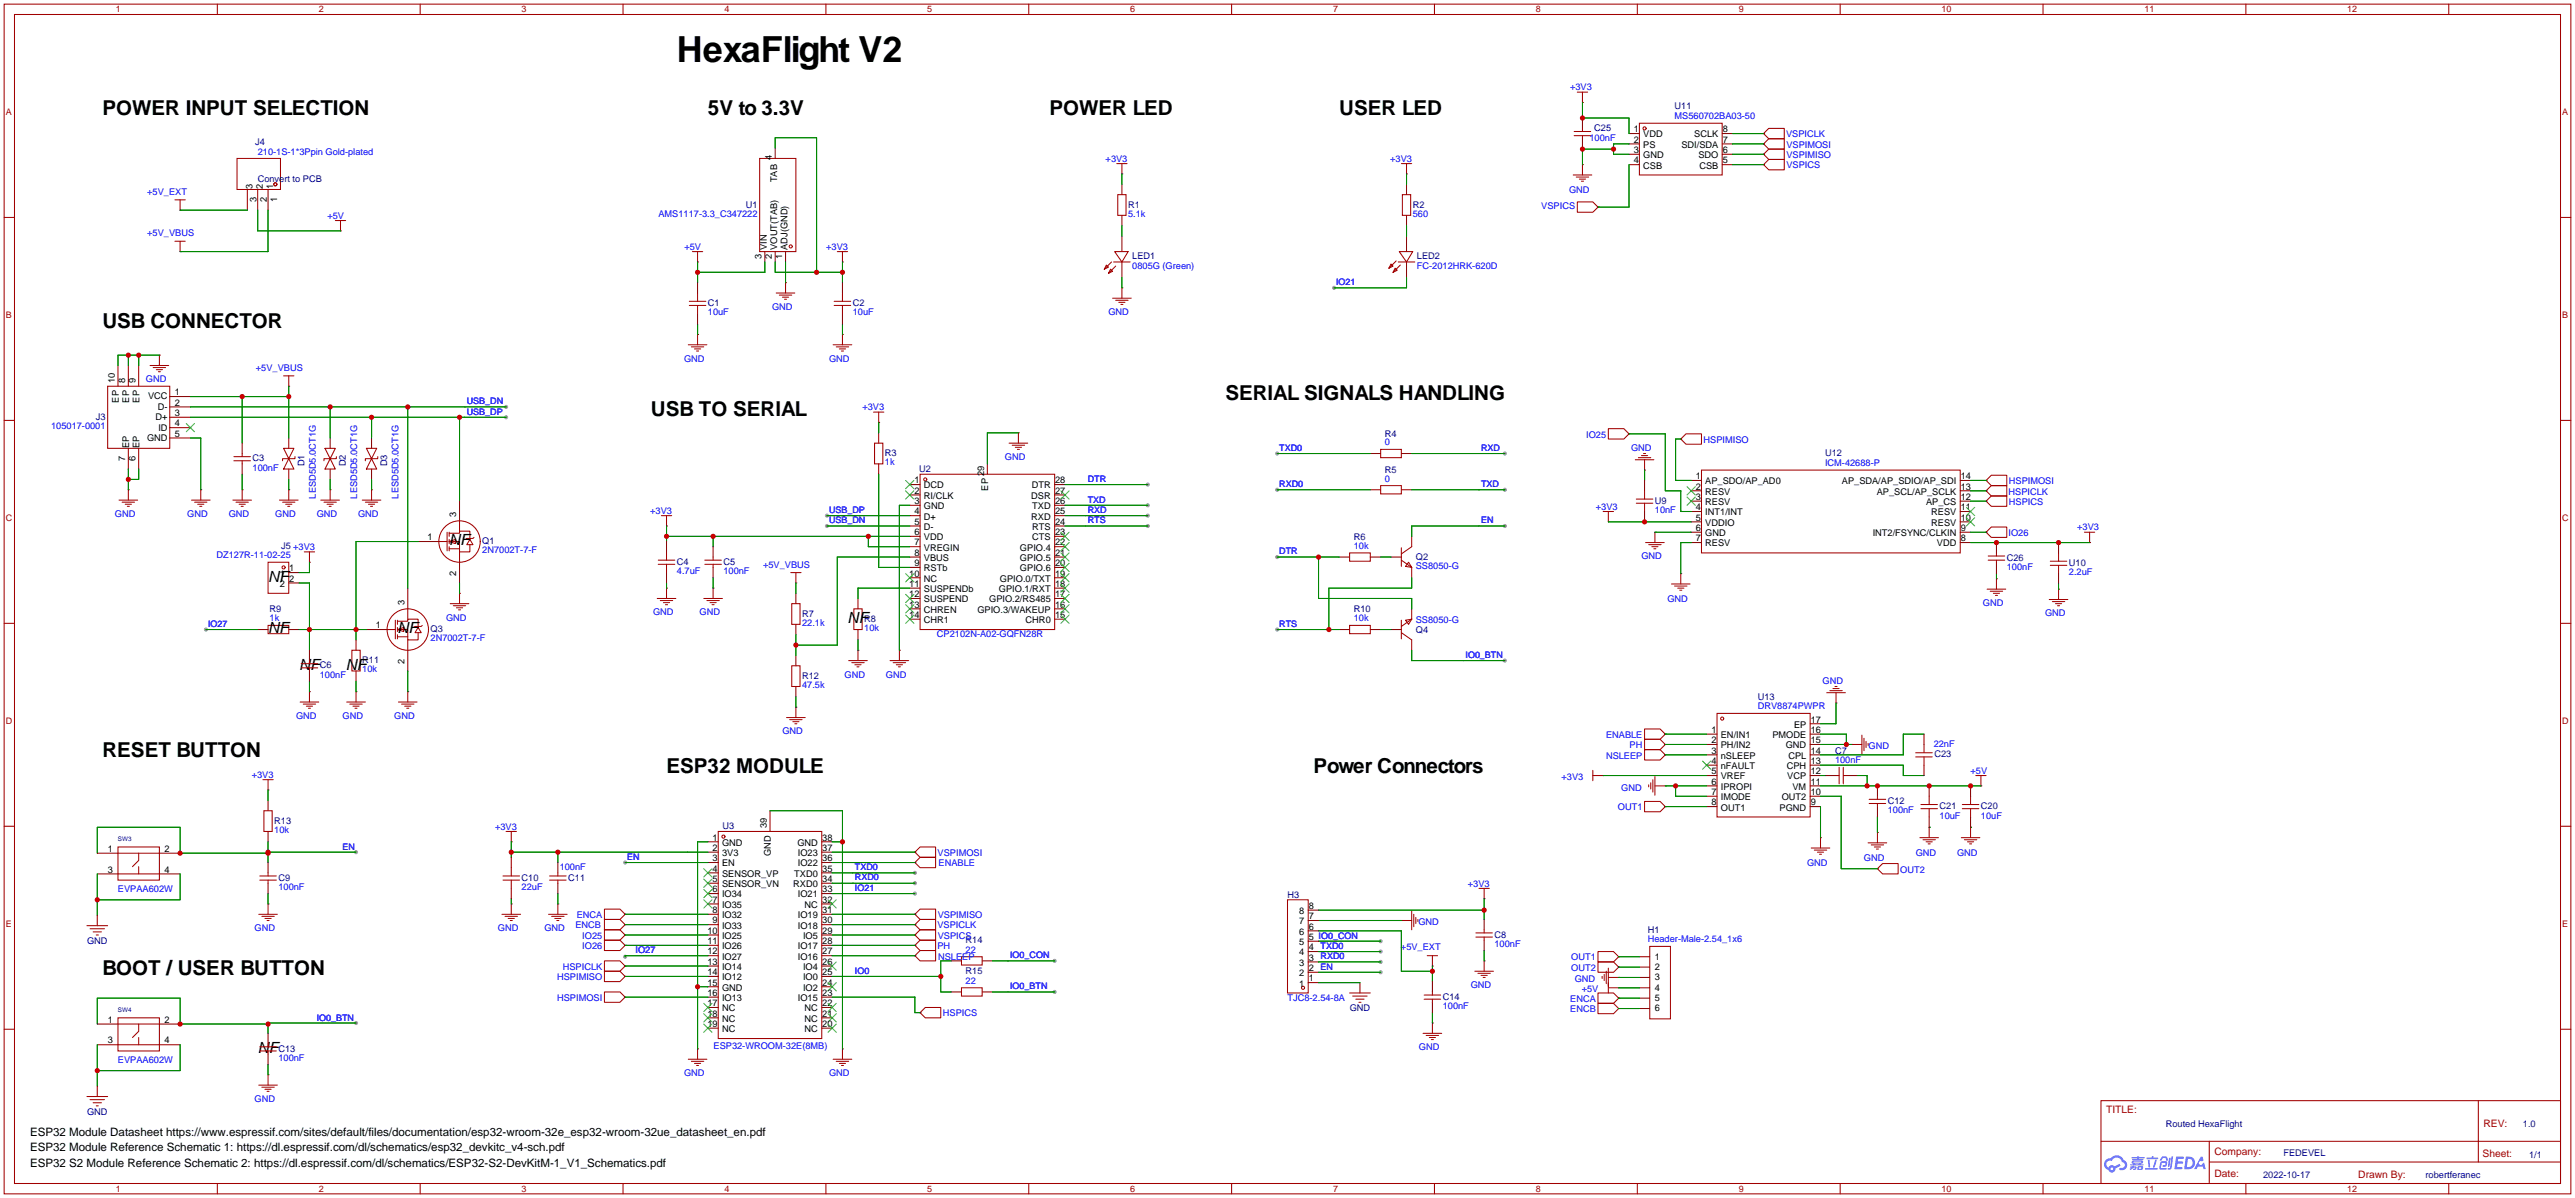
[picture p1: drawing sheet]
<svg xmlns="http://www.w3.org/2000/svg" width="632mm" height="294mm" viewBox="0 0 632 294" stroke-linecap="round" stroke-linejoin="round" font-family="sans-serif">
<defs><g id="words">
<text font-size="8.8" x="166.1" y="15.3">HexaFlight V2</text>
<g font-size="5">
<text x="25.1" y="28.3">POWER INPUT SELECTION</text>
<text x="173.7" y="28.3">5V to 3.3V</text>
<text x="257.6" y="28.3">POWER LED</text>
<text x="328.7" y="28.3">USER LED</text>
<text x="25.1" y="80.4">USB CONNECTOR</text>
<text x="159.8" y="101.9">USB TO SERIAL</text>
<text x="300.7" y="98.1">SERIAL SIGNALS HANDLING</text>
<text x="25.1" y="185.8">RESET BUTTON</text>
<text x="163.6" y="189.6">ESP32 MODULE</text>
<text x="322.3" y="189.6">Power Connectors</text>
<text x="25.1" y="239.1">BOOT / USER BUTTON</text>
</g>
<g font-size="3.8">
<text x="110.2" y="133.8">NF</text>
<text x="65.8" y="142.7">NF</text>
<text x="65.8" y="155.4">NF</text>
<text x="97.5" y="155.4">NF</text>
<text x="208" y="152.8">NF</text>
<text x="73.4" y="164.3">NF</text>
<text x="84.8" y="164.3">NF</text>
<text x="63.2" y="258.3">NF</text>
</g>
<g font-size="2.8">
<text x="7.4" y="278.7">ESP32 Module Datasheet https://www.espressif.com/sites/default/files/documentation/esp32-wroom-32e_esp32-wroom-32ue_datasheet_en.pdf</text>
<text x="7.4" y="282.5">ESP32 Module Reference Schematic 1: https://dl.espressif.com/dl/schematics/esp32_devkitc_v4-sch.pdf</text>
<text x="7.4" y="286.3">ESP32 S2 Module Reference Schematic 2: https://dl.espressif.com/dl/schematics/ESP32-S2-DevKitM-1_V1_Schematics.pdf</text>
</g>
<g font-size="2.5" fill="#a00000">
<text x="516.9" y="273.1">TITLE:</text>
<text x="609.5" y="276.5">REV:</text>
<text x="543.5" y="283.3">Company:</text>
<text x="609.3" y="283.8">Sheet:</text>
<text x="543.5" y="288.8">Date:</text>
<text x="578.8" y="288.9">Drawn By:</text>
</g>
<g font-size="2.3" fill="#00f">
<text x="385.3" y="22.2">+3V3</text>
<text x="411" y="29.1">MS560702BA03-50</text>
<text x="390.1" y="34.7">100nF</text>
<text x="438.3" y="33.7">VSPICLK</text>
<text x="63.3" y="37.9">210-1S-1*3Ppin Gold-plated</text>
<text x="271.3" y="39.7">+3V3</text>
<text x="341.2" y="39.7">+3V3</text>
<text x="438.4" y="36.2">VSPIMOSI</text>
<text x="438.4" y="41.3">VSPICS</text>
<text x="438.4" y="38.8">VSPIMISO</text>
<text x="36.1" y="47.9">+5V_EXT</text>
<text x="385.1" y="47.4">GND</text>
<text x="80.3" y="53.7">+5V</text>
<text x="161.6" y="53.2">AMS1117-3.3_C347222</text>
<text x="276.9" y="53.2">5.1k</text>
<text x="346.7" y="53.2">560</text>
<text x="378.3" y="51.3">VSPICS</text>
<text x="36.1" y="58">+5V_VBUS</text>
<text x="168" y="61.3">+5V</text>
<text x="202.8" y="61.3">+3V3</text>
<text x="277.9" y="65.9">0805G (Green)</text>
<text x="347.7" y="65.9">FC-2012HRK-620D</text>
<text x="173.7" y="77.3">10uF</text>
<text x="189.5" y="76">GND</text>
<text x="209.3" y="77.3">10uF</text>
<text x="272" y="77.3">GND</text>
<text x="167.9" y="88.7">GND</text>
<text x="203.5" y="88.7">GND</text>
<text x="35.8" y="93.8">GND</text>
<text x="62.8" y="91">+5V_VBUS</text>
<text x="211.7" y="100.7">+3V3</text>
<text x="12.5" y="105.1">105017-0001</text>
<text x="389.3" y="107.3">IO25</text>
<text x="246.6" y="112.9">GND</text>
<text x="339.8" y="109.3">0</text>
<text x="400.3" y="110.5">GND</text>
<text x="418.1" y="108.6">HSPIMISO</text>
<text x="62" y="115.4">100nF</text>
<text x="217.2" y="114.2">1k</text>
<text x="339.8" y="118.2">0</text>
<text x="447.9" y="114.2">ICM-42688-P</text>
<text x="493" y="118.8">HSPIMOSI</text>
<text x="77.5" y="122.3" transform="rotate(-90 77.5 122.3)">LESD5D5.0CT1G</text>
<text x="87.7" y="122.3" transform="rotate(-90 87.7 122.3)">LESD5D5.0CT1G</text>
<text x="97.8" y="122.3" transform="rotate(-90 97.8 122.3)">LESD5D5.0CT1G</text>
<text x="391.7" y="125.1">+3V3</text>
<text x="406.1" y="125.8">10nF</text>
<text x="492.9" y="121.3">HSPICLK</text>
<text x="493" y="123.9">HSPICS</text>
<text x="28.2" y="126.8">GND</text>
<text x="46" y="126.8">GND</text>
<text x="56.1" y="126.8">GND</text>
<text x="67.6" y="126.8">GND</text>
<text x="77.7" y="126.8">GND</text>
<text x="87.9" y="126.8">GND</text>
<text x="159.6" y="126.1">+3V3</text>
<text x="492.9" y="131.5">IO26</text>
<text x="509.8" y="130.1">+3V3</text>
<text x="53.1" y="136.9">DZ127R-11-02-25</text>
<text x="118.4" y="135.6">2N7002T-7-F</text>
<text x="332.2" y="134.7">10k</text>
<text x="402.8" y="137.2">GND</text>
<text x="166.1" y="140.7">4.7uF</text>
<text x="177.5" y="140.8">100nF</text>
<text x="187.3" y="139.3">+5V_VBUS</text>
<text x="347.5" y="139.5">SS8050-G</text>
<text x="492.5" y="139.8">100nF</text>
<text x="507.7" y="141.1">2.2uF</text>
<text x="409.2" y="147.7">GND</text>
<text x="486.7" y="148.7">GND</text>
<text x="66.2" y="152.5">1k</text>
<text x="109.5" y="152.2">GND</text>
<text x="160.3" y="151">GND</text>
<text x="171.7" y="151">GND</text>
<text x="196.8" y="153.5">22.1k</text>
<text x="212.1" y="154.8">10k</text>
<text x="332.2" y="152.5">10k</text>
<text x="347.5" y="152.9">SS8050-G</text>
<text x="501.9" y="151.2">GND</text>
<text x="105.7" y="157.2">2N7002T-7-F</text>
<text x="229.9" y="156.3">CP2102N-A02-GQFN28R</text>
<text x="78.5" y="166.2">100nF</text>
<text x="88.9" y="164.9">10k</text>
<text x="207.3" y="166.2">GND</text>
<text x="217.4" y="166.2">GND</text>
<text x="447.3" y="167.7">GND</text>
<text x="196.8" y="168.8">47.5k</text>
<text x="431.4" y="173.9">DRV8874PWPR</text>
<text x="72.6" y="176.4">GND</text>
<text x="84.1" y="176.4">GND</text>
<text x="96.8" y="176.4">GND</text>
<text x="192" y="180.2">GND</text>
<text x="394.1" y="181">ENABLE</text>
<text x="399.9" y="183.5">PH</text>
<text x="458.6" y="183.7">GND</text>
<text x="474.6" y="183.2">22nF</text>
<text x="61.8" y="190.9">+3V3</text>
<text x="383.2" y="191.4">+3V3</text>
<text x="394.1" y="186.1">NSLEEP</text>
<text x="450.3" y="187.3">100nF</text>
<text x="483.6" y="189.8">+5V</text>
<text x="397.9" y="193.9">GND</text>
<text x="121.5" y="203.6">+3V3</text>
<text x="397" y="198.8">OUT1</text>
<text x="463.3" y="199.5">100nF</text>
<text x="476" y="200.8">10uF</text>
<text x="486.2" y="200.8">10uF</text>
<text x="67.3" y="204.3">10k</text>
<text x="230.1" y="210">VSPIMOSI</text>
<text x="470.2" y="209.9">GND</text>
<text x="480.3" y="209.9">GND</text>
<text x="137.4" y="213.5">100nF</text>
<text x="230.3" y="212.5">ENABLE</text>
<text x="443.5" y="212.5">GND</text>
<text x="457.5" y="211.2">GND</text>
<text x="466.3" y="214">OUT2</text>
<text x="29" y="218.9">EVPAA602W</text>
<text x="68.3" y="218.3">100nF</text>
<text x="128" y="218.3">22uF</text>
<text x="360.2" y="217.5">+3V3</text>
<text x="141.2" y="227.7">ENCB</text>
<text x="141.5" y="225.2">ENCA</text>
<text x="230" y="227.7">VSPICLK</text>
<text x="230.1" y="225.2">VSPIMISO</text>
<text x="348.1" y="226.9">GND</text>
<text x="62.5" y="228.4">GND</text>
<text x="122.2" y="228.4">GND</text>
<text x="133.6" y="228.4">GND</text>
<text x="142.9" y="230.3">IO25</text>
<text x="142.9" y="232.8">IO26</text>
<text x="156" y="233.9">IO27</text>
<text x="230" y="232.8">PH</text>
<text x="230.1" y="230.3">VSPICS</text>
<text x="237" y="233.7">22</text>
<text x="343.8" y="233">+5V_EXT</text>
<text x="366.8" y="232.3">100nF</text>
<text x="404.4" y="231.2">Header-Male-2.54_1x6</text>
<text x="138.1" y="237.9">HSPICLK</text>
<text x="230.2" y="235.4">NSLEEP</text>
<text x="385.6" y="235.6">OUT1</text>
<text x="385.6" y="238.2">OUT2</text>
<text x="136.7" y="240.4">HSPIMISO</text>
<text x="136.7" y="245.5">HSPIMOSI</text>
<text x="237" y="241.4">22</text>
<text x="316" y="245.6">TJC8-2.54-8A</text>
<text x="360.9" y="242.4">GND</text>
<text x="385.4" y="245.8">ENCA</text>
<text x="386.5" y="240.9">GND</text>
<text x="388.2" y="243.4">+5V</text>
<text x="231.4" y="249.3">HSPICS</text>
<text x="354.1" y="247.5">100nF</text>
<text x="385.4" y="248.3">ENCB</text>
<text x="175.1" y="257.4">ESP32-WROOM-32E(8MB)</text>
<text x="348.2" y="257.6">GND</text>
<text x="29" y="260.8">EVPAA602W</text>
<text x="68.3" y="260.2">100nF</text>
<text x="167.9" y="264">GND</text>
<text x="203.5" y="264">GND</text>
<text x="62.5" y="270.3">GND</text>
</g>
<g font-size="2.3" fill="#000080">
<text x="411" y="26.8">U11</text>
<text x="62.6" y="35.6">J4</text>
<text x="391.3" y="32.1">C25</text>
<text x="63.2" y="44.7">Convert to PCB</text>
<text x="183" y="50.9">U1</text>
<text x="276.9" y="50.9">R1</text>
<text x="346.7" y="50.9">R2</text>
<text x="277.9" y="63.6">LED1</text>
<text x="347.7" y="63.6">LED2</text>
<text x="173.7" y="75.1">C1</text>
<text x="209.3" y="75.1">C2</text>
<text x="23.5" y="103">J3</text>
<text x="339.8" y="107.2">R4</text>
<text x="62" y="113.2">C3</text>
<text x="217.2" y="111.9">R3</text>
<text x="447.9" y="111.9">U12</text>
<text x="74.7" y="114.4" transform="rotate(-90 74.7 114.4)">D1</text>
<text x="84.9" y="114.4" transform="rotate(-90 84.9 114.4)">D2</text>
<text x="95" y="114.4" transform="rotate(-90 95 114.4)">D3</text>
<text x="225.6" y="115.7">U2</text>
<text x="339.8" y="116">R5</text>
<text x="406.1" y="123.6">U9</text>
<text x="69" y="134.8">J5 +3V3</text>
<text x="118.4" y="133.5">Q1</text>
<text x="332.2" y="132.4">R6</text>
<text x="347.5" y="137.3">Q2</text>
<text x="492.5" y="137.6">C26</text>
<text x="166.1" y="138.6">C4</text>
<text x="177.5" y="138.6">C5</text>
<text x="507.7" y="138.8">U10</text>
<text x="66.2" y="150.1">R9</text>
<text x="105.7" y="155.1">Q3</text>
<text x="196.8" y="151.2">R7</text>
<text x="212.1" y="152.5">R8</text>
<text x="332.2" y="150.1">R10</text>
<text x="347.5" y="155.2">Q4</text>
<text x="78.5" y="164">C6</text>
<text x="88.9" y="162.7">R11</text>
<text x="196.8" y="166.5">R12</text>
<text x="431.4" y="171.7">U13</text>
<text x="450.3" y="185">C7</text>
<text x="474.7" y="185.8">C23</text>
<text x="463.3" y="197.2">C12</text>
<text x="67.3" y="202.1">R13</text>
<text x="177.3" y="203.3">U3</text>
<text x="476" y="198.5">C21</text>
<text x="486.2" y="198.5">C20</text>
<text x="68.3" y="216">C9</text>
<text x="128" y="216">C10</text>
<text x="139.4" y="216">C11</text>
<text x="316" y="220.2">H3</text>
<text x="21.4" y="231.6">GND</text>
<text x="237" y="231.4">R14</text>
<text x="366.8" y="230">C8</text>
<text x="404.4" y="229">H1</text>
<text x="237" y="239">R15</text>
<text x="354.1" y="245.2">C14</text>
<text x="331.2" y="248.1">GND</text>
<text x="68.3" y="257.9">C13</text>
<text x="21.4" y="273.5">GND</text>
<text x="531.5" y="276.5">Routed HexaFlight</text>
<text x="619.2" y="276.6">1.0</text>
<text x="560.4" y="283.5">FEDEVEL</text>
<text x="620.7" y="284">1/1</text>
<text x="555.4" y="289.1">2022-10-17</text>
<text x="595.3" y="289">robertferanec</text>
</g>
<g font-size="2.3">
<text x="400.9" y="32.5">1</text>
<text x="400.9" y="35">2</text>
<text x="403.3" y="33.7">VDD</text>
<text x="415.8" y="33.7">SCLK</text>
<text x="422.8" y="35">7</text>
<text x="422.8" y="32.5">8</text>
<text x="189.4" y="39.2" transform="rotate(-90 189.4 39.2)">4</text>
<text x="400.9" y="37.5">3</text>
<text x="400.9" y="40.1">4</text>
<text x="403.3" y="36.3">PS</text>
<text x="403.3" y="38.8">GND</text>
<text x="403.3" y="41.3">CSB</text>
<text x="412.6" y="36.3">SDI/SDA</text>
<text x="416.8" y="38.8">SDO</text>
<text x="417.1" y="41.3">CSB</text>
<text x="422.8" y="40.1">5</text>
<text x="422.8" y="37.5">6</text>
<text x="61.9" y="46.5" transform="rotate(-90 61.9 46.5)">3</text>
<text x="64.5" y="46.5" transform="rotate(-90 64.5 46.5)">2</text>
<text x="67" y="46.5" transform="rotate(-90 67 46.5)">1</text>
<text x="190.7" y="44.7" transform="rotate(-90 190.7 44.7)">TAB</text>
<text x="63" y="49.5" transform="rotate(-90 63 49.5)">3</text>
<text x="65.5" y="49.5" transform="rotate(-90 65.5 49.5)">2</text>
<text x="68" y="49.5" transform="rotate(-90 68 49.5)">1</text>
<text x="186.9" y="63.6" transform="rotate(-90 186.9 63.6)">3</text>
<text x="188.2" y="61.3" transform="rotate(-90 188.2 61.3)">VIN</text>
<text x="189.4" y="63.6" transform="rotate(-90 189.4 63.6)">2</text>
<text x="190.7" y="61.3" transform="rotate(-90 190.7 61.3)">VOUT(TAB)</text>
<text x="192" y="63.6" transform="rotate(-90 192 63.6)">1</text>
<text x="193.3" y="61.3" transform="rotate(-90 193.3 61.3)">ADJ(GND)</text>
<text x="28.2" y="94" transform="rotate(-90 28.2 94)">10</text>
<text x="30.7" y="94" transform="rotate(-90 30.7 94)">8</text>
<text x="33.2" y="94" transform="rotate(-90 33.2 94)">9</text>
<text x="29.2" y="98.8" transform="rotate(-90 29.2 98.8)">EP</text>
<text x="31.7" y="98.8" transform="rotate(-90 31.7 98.8)">EP</text>
<text x="34.3" y="98.8" transform="rotate(-90 34.3 98.8)">EP</text>
<text x="36.4" y="98">VCC</text>
<text x="38.8" y="100.5">D-</text>
<text x="42.9" y="97">1</text>
<text x="42.9" y="99.5">2</text>
<text x="38.2" y="103.1">D+</text>
<text x="38.9" y="105.6">ID</text>
<text x="42.9" y="102.1">3</text>
<text x="42.9" y="104.6">4</text>
<text x="42.9" y="107.1">5</text>
<text x="30.7" y="113" transform="rotate(-90 30.7 113)">7</text>
<text x="31.7" y="110" transform="rotate(-90 31.7 110)">EP</text>
<text x="33.2" y="113" transform="rotate(-90 33.2 113)">6</text>
<text x="34.3" y="110" transform="rotate(-90 34.3 110)">EP</text>
<text x="36.1" y="108.1">GND</text>
<text x="224.4" y="118.6">1</text>
<text x="226.7" y="119.8">DCD</text>
<text x="241.5" y="116.8" transform="rotate(-90 241.5 116.8)">29</text>
<text x="253.2" y="119.8">DTR</text>
<text x="259" y="118.6">28</text>
<text x="416.2" y="117.5">1</text>
<text x="418.5" y="118.8">AP_SDO/AP_AD0</text>
<text x="452" y="118.8">AP_SDA/AP_SDIO/AP_SDI</text>
<text x="481.2" y="117.5">14</text>
<text x="224.4" y="121.1">2</text>
<text x="224.4" y="123.6">3</text>
<text x="226.7" y="122.4">RI/CLK</text>
<text x="226.7" y="124.9">GND</text>
<text x="242.5" y="120.4" transform="rotate(-90 242.5 120.4)">EP</text>
<text x="253.1" y="122.4">DSR</text>
<text x="253.4" y="124.9">TXD</text>
<text x="259" y="123.6">26</text>
<text x="259" y="121.1">27</text>
<text x="416.2" y="120.1">2</text>
<text x="416.2" y="122.6">3</text>
<text x="416.2" y="125.2">4</text>
<text x="418.5" y="121.4">RESV</text>
<text x="418.5" y="123.9">RESV</text>
<text x="460.6" y="121.4">AP_SCL/AP_SCLK</text>
<text x="472.7" y="123.9">AP_CS</text>
<text x="481.2" y="125.2">11</text>
<text x="481.2" y="122.6">12</text>
<text x="481.2" y="120.1">13</text>
<text x="112" y="126.7" transform="rotate(-90 112 126.7)">3</text>
<text x="224.4" y="126.2">4</text>
<text x="224.4" y="128.7">5</text>
<text x="224.4" y="131.3">6</text>
<text x="226.7" y="127.5">D+</text>
<text x="226.7" y="130">D-</text>
<text x="253.1" y="127.5">RXD</text>
<text x="253.4" y="130">RTS</text>
<text x="259" y="131.3">23</text>
<text x="259" y="128.7">24</text>
<text x="259" y="126.2">25</text>
<text x="416.2" y="127.7">5</text>
<text x="416.2" y="130.2">6</text>
<text x="418.5" y="126.4">INT1/INT</text>
<text x="418.5" y="129">VDDIO</text>
<text x="418.5" y="131.5">GND</text>
<text x="459.6" y="131.5">INT2/FSYNC/CLKIN</text>
<text x="474" y="129">RESV</text>
<text x="474" y="126.4">RESV</text>
<text x="481.2" y="130.2">9</text>
<text x="481.2" y="127.7">10</text>
<text x="104.9" y="132.5">1</text>
<text x="224.4" y="133.8">7</text>
<text x="224.4" y="136.3">8</text>
<text x="226.7" y="132.5">VDD</text>
<text x="226.7" y="135.1">VREGIN</text>
<text x="226.7" y="137.6">VBUS</text>
<text x="250.3" y="137.6">GPIO.5</text>
<text x="250.3" y="135.1">GPIO.4</text>
<text x="253.4" y="132.5">CTS</text>
<text x="259" y="136.3">21</text>
<text x="259" y="133.8">22</text>
<text x="416.2" y="132.8">7</text>
<text x="418.5" y="134.1">RESV</text>
<text x="475.4" y="134.1">VDD</text>
<text x="481.2" y="132.8">8</text>
<text x="68.7" y="141.4">1</text>
<text x="68.7" y="144">2</text>
<text x="71" y="140.2">1</text>
<text x="71" y="142.7">2</text>
<text x="112" y="141.2" transform="rotate(-90 112 141.2)">2</text>
<text x="223.2" y="141.4">10</text>
<text x="223.2" y="144">11</text>
<text x="224.4" y="138.9">9</text>
<text x="226.7" y="140.2">RSTb</text>
<text x="226.7" y="142.7">NC</text>
<text x="245.4" y="142.7">GPIO.0/TXT</text>
<text x="250.3" y="140.2">GPIO.6</text>
<text x="259" y="144">18</text>
<text x="259" y="141.4">19</text>
<text x="259" y="138.9">20</text>
<text x="99.3" y="148.3" transform="rotate(-90 99.3 148.3)">3</text>
<text x="223.2" y="146.5">12</text>
<text x="223.2" y="149">13</text>
<text x="226.7" y="145.2">SUSPENDb</text>
<text x="226.7" y="147.8">SUSPEND</text>
<text x="242.8" y="147.8">GPIO.2/RS485</text>
<text x="245.2" y="145.2">GPIO.1/RXT</text>
<text x="259" y="149">16</text>
<text x="259" y="146.5">17</text>
<text x="92.2" y="154.1">1</text>
<text x="223.2" y="151.6">14</text>
<text x="226.7" y="150.3">CHREN</text>
<text x="226.7" y="152.9">CHR1</text>
<text x="239.9" y="150.3">GPIO.3/WAKEUP</text>
<text x="251.7" y="152.9">CHR0</text>
<text x="259" y="151.6">15</text>
<text x="99.3" y="162.8" transform="rotate(-90 99.3 162.8)">2</text>
<text x="420" y="179.8">1</text>
<text x="440.3" y="178.5">EP</text>
<text x="444.4" y="179.8">16</text>
<text x="444.4" y="177.2">17</text>
<text x="420" y="182.3">2</text>
<text x="420" y="184.9">3</text>
<text x="422.3" y="181">EN/IN1</text>
<text x="422.3" y="183.6">PH/IN2</text>
<text x="435" y="181">PMODE</text>
<text x="438.3" y="183.6">GND</text>
<text x="444.4" y="184.9">14</text>
<text x="444.4" y="182.3">15</text>
<text x="420" y="187.4">4</text>
<text x="420" y="189.9">5</text>
<text x="422.3" y="186.1">nSLEEP</text>
<text x="422.3" y="188.7">nFAULT</text>
<text x="422.3" y="191.2">VREF</text>
<text x="438.5" y="188.7">CPH</text>
<text x="438.6" y="191.2">VCP</text>
<text x="438.9" y="186.1">CPL</text>
<text x="444.4" y="189.9">12</text>
<text x="444.4" y="187.4">13</text>
<text x="420" y="192.5">6</text>
<text x="420" y="195">7</text>
<text x="420" y="197.6">8</text>
<text x="422.3" y="193.7">IPROPI</text>
<text x="422.3" y="196.3">IMODE</text>
<text x="437.3" y="196.3">OUT2</text>
<text x="439.9" y="193.7">VM</text>
<text x="444.4" y="197.6">9</text>
<text x="444.4" y="195">10</text>
<text x="444.4" y="192.5">11</text>
<text x="188.2" y="203.2" transform="rotate(-90 188.2 203.2)">39</text>
<text x="422.3" y="198.8">OUT1</text>
<text x="436.8" y="198.8">PGND</text>
<text x="26.4" y="209">1</text>
<text x="40.4" y="209">2</text>
<text x="174.9" y="208.7">2</text>
<text x="174.9" y="206.2">1</text>
<text x="177.2" y="207.5">GND</text>
<text x="189.2" y="210" transform="rotate(-90 189.2 210)">GND</text>
<text x="195.7" y="207.5">GND</text>
<text x="201.8" y="206.2">38</text>
<text x="201.8" y="208.7">37</text>
<text x="26.4" y="214.1">3</text>
<text x="40.4" y="214.1">4</text>
<text x="174.9" y="213.8">4</text>
<text x="174.9" y="211.3">3</text>
<text x="177.2" y="215.1">SENSOR_VP</text>
<text x="177.2" y="212.5">EN</text>
<text x="177.2" y="210">3V3</text>
<text x="194.9" y="215.1">TXD0</text>
<text x="195.8" y="210">IO23</text>
<text x="195.8" y="212.5">IO22</text>
<text x="201.8" y="211.3">36</text>
<text x="201.8" y="213.8">35</text>
<text x="174.9" y="221.4">7</text>
<text x="174.9" y="218.9">6</text>
<text x="174.9" y="216.4">5</text>
<text x="177.2" y="220.2">IO34</text>
<text x="177.2" y="217.6">SENSOR_VN</text>
<text x="194.7" y="217.6">RXD0</text>
<text x="195.8" y="220.2">IO21</text>
<text x="201.8" y="216.4">34</text>
<text x="201.8" y="218.9">33</text>
<text x="201.8" y="221.4">32</text>
<text x="174.9" y="226.5">9</text>
<text x="174.9" y="224">8</text>
<text x="177.2" y="227.8">IO33</text>
<text x="177.2" y="225.2">IO32</text>
<text x="177.2" y="222.7">IO35</text>
<text x="195.8" y="225.2">IO19</text>
<text x="195.8" y="227.8">IO18</text>
<text x="197.5" y="222.7">NC</text>
<text x="201.8" y="224">31</text>
<text x="201.8" y="226.5">30</text>
<text x="318.9" y="226.8">7</text>
<text x="318.9" y="224.2">8</text>
<text x="321.2" y="225.5">7</text>
<text x="321.2" y="223">8</text>
<text x="173.6" y="231.6">11</text>
<text x="173.6" y="229.1">10</text>
<text x="177.2" y="232.9">IO26</text>
<text x="177.2" y="230.3">IO25</text>
<text x="195.8" y="232.9">IO17</text>
<text x="197.1" y="230.3">IO5</text>
<text x="201.8" y="229.1">29</text>
<text x="201.8" y="231.6">28</text>
<text x="318.9" y="231.8">5</text>
<text x="318.9" y="229.3">6</text>
<text x="321.2" y="233.1">4</text>
<text x="321.2" y="230.6">5 IO0_CON</text>
<text x="321.2" y="228">6</text>
<text x="173.6" y="239.2">14</text>
<text x="173.6" y="236.7">13</text>
<text x="173.6" y="234.1">12</text>
<text x="177.2" y="237.9">IO14</text>
<text x="177.2" y="235.4">IO27</text>
<text x="195.8" y="235.4">IO16</text>
<text x="197.1" y="237.9">IO4</text>
<text x="201.8" y="234.1">27</text>
<text x="201.8" y="236.7">26</text>
<text x="201.8" y="239.2">25</text>
<text x="318.9" y="239.5">2</text>
<text x="318.9" y="236.9">3</text>
<text x="318.9" y="234.4">4</text>
<text x="321.2" y="238.2">2</text>
<text x="321.2" y="235.7">3</text>
<text x="406.1" y="235.4">1</text>
<text x="406.1" y="237.9">2</text>
<text x="173.6" y="244.3">16</text>
<text x="173.6" y="241.8">15</text>
<text x="177.2" y="245.6">IO13</text>
<text x="177.2" y="243">GND</text>
<text x="177.2" y="240.5">IO12</text>
<text x="195.8" y="245.6">IO15</text>
<text x="197.1" y="240.5">IO0</text>
<text x="197.1" y="243">IO2</text>
<text x="201.8" y="241.8">24</text>
<text x="201.8" y="244.3">23</text>
<text x="318.9" y="242">1</text>
<text x="321.2" y="240.7">1</text>
<text x="406.1" y="240.5">3</text>
<text x="406.1" y="243">4</text>
<text x="406.1" y="245.6">5</text>
<text x="26.4" y="250.9">1</text>
<text x="40.4" y="250.9">2</text>
<text x="173.6" y="251.9">19</text>
<text x="173.6" y="249.4">18</text>
<text x="173.6" y="246.8">17</text>
<text x="177.2" y="250.6">NC</text>
<text x="177.2" y="248.1">NC</text>
<text x="197.5" y="248.1">NC</text>
<text x="197.5" y="250.6">NC</text>
<text x="201.8" y="246.8">22</text>
<text x="201.8" y="249.4">21</text>
<text x="201.8" y="251.9">20</text>
<text x="406.1" y="248.1">6</text>
<text x="26.4" y="256">3</text>
<text x="40.4" y="256">4</text>
<text x="177.2" y="253.2">NC</text>
<text x="197.5" y="253.2">NC</text>
</g>
<g font-size="2.2" fill="#a00000">
<text x="28.4" y="3">1</text>
<text x="78.2" y="3">2</text>
<text x="128" y="3">3</text>
<text x="177.8" y="3">4</text>
<text x="227.6" y="3">5</text>
<text x="277.4" y="3">6</text>
<text x="327.2" y="3">7</text>
<text x="376.9" y="3">8</text>
<text x="426.7" y="3">9</text>
<text x="476.5" y="3">10</text>
<text x="526.3" y="3">11</text>
<text x="576.1" y="3">12</text>
<text x="1.4" y="28.3">A</text>
<text x="628.8" y="28.3">A</text>
<text x="1.4" y="78">B</text>
<text x="628.8" y="78">B</text>
<text x="1.4" y="127.8">C</text>
<text x="628.8" y="127.8">C</text>
<text x="1.4" y="177.6">D</text>
<text x="628.8" y="177.6">D</text>
<text x="1.4" y="227.4">E</text>
<text x="628.8" y="227.4">E</text>
<text x="28.4" y="292.3">1</text>
<text x="78.2" y="292.3">2</text>
<text x="128" y="292.3">3</text>
<text x="177.8" y="292.3">4</text>
<text x="227.6" y="292.3">5</text>
<text x="277.4" y="292.3">6</text>
<text x="327.2" y="292.3">7</text>
<text x="376.9" y="292.3">8</text>
<text x="426.7" y="292.3">9</text>
<text x="476.5" y="292.3">10</text>
<text x="526.3" y="292.3">11</text>
<text x="576.1" y="292.3">12</text>
</g>
<g font-size="2.2" fill="#00f">
<text x="327.9" y="69.9">IO21</text>
<text x="114.6" y="99.1">USB_DN</text>
<text x="114.6" y="101.7">USB_DP</text>
<text x="313.9" y="110.6">TXD0</text>
<text x="363.5" y="110.6">RXD</text>
<text x="267" y="118.2">DTR</text>
<text x="313.9" y="119.5">RXD0</text>
<text x="363.5" y="119.5">TXD</text>
<text x="203.5" y="125.8">USB_DP</text>
<text x="267" y="123.3">TXD</text>
<text x="267" y="125.8">RXD</text>
<text x="203.5" y="128.4">USB_DN</text>
<text x="267" y="128.4">RTS</text>
<text x="363.5" y="128.4">EN</text>
<text x="313.9" y="136">DTR</text>
<text x="51.1" y="153.8">IO27</text>
<text x="313.9" y="153.8">RTS</text>
<text x="359.7" y="161.4">IO0_BTN</text>
<text x="84.1" y="208.5">EN</text>
<text x="153.9" y="210.9">EN</text>
<text x="209.8" y="216">RXD0</text>
<text x="209.8" y="213.4">TXD0</text>
<text x="209.8" y="218.5">IO21</text>
<text x="324.1" y="232.8">TXD0</text>
<text x="209.8" y="238.8">IO0</text>
<text x="247.9" y="235">IO0_CON</text>
<text x="324.1" y="235.3">RXD0</text>
<text x="324.1" y="238">EN</text>
<text x="247.9" y="242.7">IO0_BTN</text>
<text x="77.7" y="250.4">IO0_BTN</text>
</g>
<g font-size="1.5" fill="#000080">
<text x="29" y="206.4">SW3</text>
<text x="29" y="248.3">SW4</text>
</g>
</g></defs>
<g fill="#999">
<circle cx="87.4" cy="209" r=".51"/>
<circle cx="87.4" cy="251" r=".51"/>
<circle cx="153.4" cy="211.6" r=".51"/>
<circle cx="224.5" cy="216.7" r=".51"/>
<circle cx="224.5" cy="214.1" r=".51"/>
<circle cx="224.5" cy="219.2" r=".51"/>
<circle cx="202.9" cy="129" r=".51"/>
<circle cx="202.9" cy="126.5" r=".51"/>
<circle cx="124.2" cy="99.8" r=".51"/>
<circle cx="124.2" cy="102.4" r=".51"/>
<circle cx="281.7" cy="129" r=".51"/>
<circle cx="281.7" cy="118.9" r=".51"/>
<circle cx="281.7" cy="124" r=".51"/>
<circle cx="281.7" cy="126.5" r=".51"/>
<circle cx="313.4" cy="154.4" r=".51"/>
<circle cx="313.4" cy="136.7" r=".51"/>
<circle cx="369.3" cy="129" r=".51"/>
<circle cx="369.3" cy="162.1" r=".51"/>
<circle cx="313.4" cy="120.1" r=".51"/>
<circle cx="313.4" cy="111.3" r=".51"/>
<circle cx="369.3" cy="111.3" r=".51"/>
<circle cx="369.3" cy="120.1" r=".51"/>
<circle cx="258.8" cy="235.7" r=".51"/>
<circle cx="258.8" cy="243.3" r=".51"/>
<circle cx="327.4" cy="70.6" r=".51"/>
<circle cx="50.5" cy="154.4" r=".51"/>
<circle cx="338.8" cy="230.9" r=".51"/>
<circle cx="338.8" cy="236" r=".51"/>
<circle cx="338.8" cy="233.4" r=".51"/>
<circle cx="338.8" cy="238.5" r=".51"/>
<circle cx="153.4" cy="234.7" r=".51"/>
</g>
<g fill="none" stroke="#a10000" stroke-width=".25">
<path d="M1 1h629.9v291.9h-629.9zM3.6 3.6h624.8v286.7h-624.8zM53.3 1v2.6M103.1 1v2.6M152.9 1v2.6M202.7 1v2.6M252.5 1v2.6M302.3 1v2.6M352 1v2.6M401.8 1v2.6M451.6 1v2.6M501.4 1v2.6"/>
<path d="M551.2 1v2.6M601 1v2.6M1 53.3h2.6M628.4 53.3h2.5M1 103.1h2.6M628.4 103.1h2.5M1 152.9h2.6M628.4 152.9h2.5M1 202.7h2.6M628.4 202.7h2.5M1 252.5h2.6M628.4 252.5h2.5"/>
<path d="M515.6 270h112.8v20.3h-112.8zM515.6 280h112.7M542.2 280v10.1M608.2 270v15.1M53.3 290.3v2.6M103.1 290.3v2.6M152.9 290.3v2.6M202.7 290.3v2.6M252.5 290.3v2.6M302.3 290.3v2.6M352 290.3v2.6M401.8 290.3v2.6"/>
<path d="M451.6 290.3v2.6M501.4 290.3v2.6M542.2 285.1h86.1M551.2 290.3v2.6M601 290.3v2.6"/>
</g>
<g fill="#5487ff">
<path d="M534.1 283.7l1.8 .2-.1 .3-1.2 .1-.1 .6h1.1l.2 .3-.3 .3h-1.1l-.1 .8h1.2l.1 .2-.1 .3h-1.9z"/>
<path d="M540.1 283.8h.5l.2 .9-.4 .2a.49 .49 0 0 0-.7 .2 .49 .49 0 0 0 .3 .7 .49 .49 0 0 0 .6-.4l.3-.2 .4 1.6h-.5l-.2-.7h-1.2l-.3 .7h-.6z"/>
<path d="M532.3 284h.4l-.2 2-.3 .2-.2-.2z"/>
<path d="M532.9 283.7h.4l-.3 2.7a.57 .57 0 0 1-.4 .5 .57 .57 0 0 1-.6-.2l.6-.3z"/>
<path d="M530.5 283.9l.4-.2h.8l.3 1h-.3l-.3-.6h-.6l-.4 .6h-.3z"/>
<path d="M530.3 285l1.2-.1a.78 .78 0 0 1 .3 .7 .78 .78 0 0 1-.5 .6h-.5l-.1-.2 .7-.2 .1-.5h-.9l-.3 1.2h1.3l.2 .3-.3 .1-1.5-.1-.1-.4z"/>
<path d="M526.5 286.5h2.8l.2 .2-.2 .2h-2.8z"/>
<path d="M528.9 284.5h.4a2.55 2.55 0 0 1-.8 1.9l-.1-.1z"/>
<path d="M527.1 284.5h.4l.2 1.7-.2 .2-.2-.2z"/>
<path d="M526.8 284h1.3v-.4h.4v.4h1l.2 .2-.2 .2h-2.6z"/>
<path d="M522.8 286.1l1-.1-.1 .1 .5 .1v.7l-.7 .1v-.3l.4-.1v-.1l-.3-.1-.8 .6-.1-.3 .5-.3h-.4z"/>
<path d="M523.1 283.9h1.4l.1-.2 .4-.1v.3h1.2l.1 .1-1.4 .2v.1h1l.1 .2-.1 .1h-2.6v-.3h1.2v-.1h-1.3z"/>
<path d="M536.5 283.7l-.5 3.1h1a1.56 1.56 0 0 0 1.7-1.6 1.56 1.56 0 0 0-1.8-1.5zM537 284.3a1.05 1.05 0 0 1 1.1 1.1 1.05 1.05 0 0 1-1.4 .9z"/>
<path d="M523.2 284.8v.5l.4 .3h-.8l.1 .3 3.2-.1-.8-.2a.58 .58 0 0 0 .6-.9zM523.6 285h2l-.2 .2h-1.8zM524 285.4h1l-.1 .2h-.9z"/>
<path d="M524.6 286.2v.8l1.3-.1v-.8zM525 286.4h.5v.3h-.6z"/>
<path d="M516.8 284.6a1.47 1.47 0 0 0 .6 2.4 .89 .89 0 0 0 1.1 .6 .89 .89 0 0 0 .7-1l1.2-.6-.2-.5-1.2 .6-.4-.2h-.6l-.5 .5a.9 .9 0 0 1-.5-1.2 .9 .9 0 0 1 1.3-.4 1.3 1.3 0 0 1 1.3-.8 1.3 1.3 0 0 1 1.2 1.1 .75 .75 0 0 1 .7 .9 .75 .75 0 0 1-1.1 .5l-.2 .1v.3a1.28 1.28 0 0 0 1.7-.6 1.28 1.28 0 0 0-.7-1.7 1.9 1.9 0 0 0-3.3-.5l-.6 .1zM518 286.7a.35 .35 0 0 1 .6 0 .35 .35 0 0 1-.6 0z"/>
</g>
<g fill="none" stroke="#870000" stroke-width=".25">
<path d="M190.2 36.3v2.6M388.4 25.1h.1M388.4 29v2.5M388.4 34v2.6M399.8 32.8h2.5M399.8 35.3h2.5M399.8 37.8h2.5M422.7 32.8h2.5M422.7 35.3h2.5M422.7 37.8h2.5M432.8 37.8h.1M432.8 35.3h.1"/>
<path d="M432.8 32.8h.1M44.2 51.6h.1M60.7 46.5v5.1M63.2 46.5v5.1M65.8 46.5v5.1M83.6 56.6h.1M275.3 42.7h.1M275.3 45.2v2.6M275.3 52.8v2.6M275.3 57.9v3.8M345.2 42.7h.1M345.2 45.2v2.6"/>
<path d="M345.2 52.8v2.6M345.2 57.9v3.8M388.4 40.4h.1M392.2 50.8h.1M399.8 40.4h2.5M422.7 40.4h2.5M432.8 40.4h.1M44.2 61.7h.1M171.2 64.3h.1M171.2 69.3v2.6M171.2 77v2.5M187.7 61.7v2.6"/>
<path d="M190.2 61.7v2.6M192.8 69.3h.1M192.8 61.7v2.6M206.8 64.3h.1M206.8 69.3v2.6M206.8 77v2.5M275.3 70.6h.1M275.3 64.3v3.8M345.2 64.3v3.8M29 89.7v5M31.5 89.7v5M34 89.7v5"/>
<path d="M39.1 87.1h.1M41.7 97.3h5M41.7 99.8h5M70.9 94.7h.1M171.2 82h.1M206.8 82h.1M31.5 110v5.1M34 110v5.1M41.7 102.4h5M41.7 104.9h5M41.7 107.4h5M59.4 108.7v2.6"/>
<path d="M59.4 113.8v2.5M70.9 107.4v2.6M70.9 115.1v2.5M81 107.4v2.6M81 115.1v2.5M91.2 107.4v2.6M91.2 115.1v2.5M215.6 103.6h.1M215.6 106.2v2.5M215.6 113.8v2.5M223.3 118.9h2.5M242.3 113.8v2.5"/>
<path d="M249.9 106.2h.1M258.8 118.9h2.6M336.3 111.3h2.5M343.9 111.3h2.6M399.8 106.4h.1M403.6 115.3h.1M403.6 117.9v2.5M412.5 107.7h.1M415 117.9h2.6M481.1 117.9h2.5M487.4 117.9h.1M31.5 120.1h.1"/>
<path d="M49.3 120.1h.1M59.4 120.1h.1M70.9 120.1h.1M75.9 137.9h.1M81 120.1h.1M91.2 120.1h.1M102.6 132.8h5.1M112.8 122.7v5.1M112.8 137.9v5.1M163.6 129h.1M163.6 132.8v2.6M175 134.1v2.6"/>
<path d="M175 139.2v2.5M223.3 121.4h2.5M223.3 124h2.5M223.3 126.5h2.5M223.3 129h2.5M223.3 131.6h2.5M223.3 134.1h2.5M223.3 136.7h2.5M223.3 139.2h2.5M258.8 121.4h2.6M258.8 124h2.6M258.8 126.5h2.6"/>
<path d="M258.8 129h2.6M258.8 131.6h2.6M258.8 134.1h2.6M258.8 136.7h2.6M258.8 139.2h2.6M328.7 136.7h2.5M336.3 136.7h2.5M336.3 120.1h2.5M341.4 136.7h2.5M343.9 120.1h2.6M346.5 131.6v2.5M346.5 139.2v2.5"/>
<path d="M394.7 128h.1M403.6 125.5v2.5M406.1 130.6h.1M415 120.4h2.6M415 122.9h2.6M415 125.5h2.6M415 128h2.6M415 130.6h2.6M415 133.1h2.6M481.1 120.4h2.5M481.1 122.9h2.5M481.1 125.5h2.5"/>
<path d="M481.1 128h2.5M481.1 130.6h2.5M481.1 133.1h2.5M487.4 130.6h.1M487.4 122.9h.1M487.4 120.4h.1M490 133.1v2.5M490 138.2v2.5M505.2 133.1v2.5M512.8 133.1h.1M63.2 154.4h2.6M70.9 154.4h2.5"/>
<path d="M70.9 140.5h2.5M70.9 143h2.5M75.9 159.5v2.6M87.4 157v2.5M89.9 154.4h5.1M100.1 144.3v5.1M100.1 159.5v5.1M112.8 145.5h.1M163.6 144.3h.1M163.6 140.5v2.5M175 144.3h.1M195.3 143h.1"/>
<path d="M195.3 145.5v2.6M195.3 153.2v2.5M210.6 159.5h.1M210.6 146.8v2.6M210.6 154.4v2.6M220.7 159.5h.1M223.3 141.7h2.5M223.3 144.3h2.5M223.3 146.8h2.5M223.3 149.4h2.5M223.3 151.9h2.5M258.8 141.7h2.6"/>
<path d="M258.8 144.3h2.6M258.8 146.8h2.6M258.8 149.4h2.6M258.8 151.9h2.6M328.7 154.4h2.5M336.3 154.4h2.5M341.4 154.4h2.5M346.5 149.4v2.5M346.5 157v2.5M412.5 140.7h.1M490 142h.1M505.2 144.5h.1"/>
<path d="M505.2 140.7v2.6M75.9 169.7h.1M75.9 164.6v2.5M87.4 169.7h.1M87.4 164.6v2.5M100.1 169.7h.1M195.3 173.5h.1M195.3 160.8v2.5M195.3 168.4v2.5M444.2 177.5h2.6M450.6 172.5h.1M65.8 193.8h.1"/>
<path d="M65.8 196.3v2.6M189 198.9v5.1M393.4 190.2h.1M408.7 185.2h.1M408.7 182.6h.1M408.7 180.1h.1M408.7 192.8h.1M408.7 197.9h.1M418.8 180.1h2.6M418.8 182.6h2.6M418.8 185.2h2.6M418.8 187.7h2.6"/>
<path d="M418.8 190.2h2.6M418.8 192.8h2.6M418.8 195.3h2.6M418.8 197.9h2.6M444.2 180.1h2.6M444.2 182.6h2.6M444.2 185.2h2.6M444.2 187.7h2.6M444.2 190.2h2.6M444.2 192.8h2.6M444.2 195.3h2.6M444.2 197.9h2.6"/>
<path d="M448.1 190.2h2.5M453.1 190.2h2.6M454.4 182.6h.1M460.8 192.8v2.5M460.8 197.9v2.5M472.2 180.1v2.5M472.2 187.7v2.5M473.5 192.8v2.5M483.6 192.8v2.5M486.2 192.8h.1M23.9 214.4h5.1M23.9 209.3h5.1"/>
<path d="M39.1 214.4h5.1M39.1 209.3h5.1M65.8 204v2.5M65.8 211.6v2.5M65.8 216.7v2.5M125.5 206.5h.1M125.5 210.3v2.6M125.5 217.9v2.6M136.9 211.6v2.5M136.9 216.7v2.5M173.7 206.5h2.6M173.7 209h2.6"/>
<path d="M173.7 211.6h2.6M173.7 214.1h2.6M173.7 216.7h2.6M173.7 219.2h2.6M201.7 206.5h2.5M201.7 209h2.5M201.7 211.6h2.5M201.7 214.1h2.5M201.7 216.7h2.5M201.7 219.2h2.5M224.5 209h.1M224.5 211.6h.1"/>
<path d="M446.8 205.5h.1M460.8 213.1h.1M460.8 204.2h.1M473.5 202.9h.1M473.5 200.4v2.5M483.6 202.9h.1M483.6 200.4v2.5M23.9 224.5v2.6M65.8 221.7h.1M125.5 221.7h.1M136.9 221.7h.1M153.4 237h.1"/>
<path d="M153.4 239.5h.1M153.4 229.4h.1M153.4 231.9h.1M153.4 224.3h.1M153.4 226.8h.1M173.7 221.7h2.6M173.7 224.3h2.6M173.7 226.8h2.6M173.7 229.4h2.6M173.7 231.9h2.6M173.7 234.4h2.6M173.7 237h2.6"/>
<path d="M173.7 239.5h2.6M201.7 221.7h2.5M201.7 224.3h2.5M201.7 226.8h2.5M201.7 229.4h2.5M201.7 231.9h2.5M201.7 234.4h2.5M201.7 237h2.5M201.7 239.5h2.5M224.5 224.3h.1M224.5 226.8h.1M224.5 229.4h.1"/>
<path d="M224.5 231.9h.1M224.5 234.4h.1M233.4 235.7h2.6M241 235.7h2.6M321.1 238.5h2.5M321.1 236h2.5M321.1 233.4h2.5M321.1 230.9h2.5M321.1 228.3h2.5M321.1 225.8h2.5M321.1 223.3h2.5M343.9 225.8h.1"/>
<path d="M351.5 237h.1M364.2 235.7h.1M364.2 220.5h.1M364.2 225.6v2.5M364.2 230.6v2.6M397.3 234.7h.1M397.3 237.2h.1M397.3 239.8h.1M402.3 234.7h2.6M402.3 237.2h2.6M402.3 239.8h2.6M23.9 256.3h5.1"/>
<path d="M23.9 251.2h5.1M39.1 256.3h5.1M39.1 251.2h5.1M65.8 253.5v2.5M65.8 258.6v2.5M153.4 244.6h.1M171.2 257.3h.1M173.7 242.1h2.6M173.7 244.6h2.6M173.7 247.1h2.6M173.7 249.7h2.6M173.7 252.2h2.6"/>
<path d="M201.7 242.1h2.5M201.7 244.6h2.5M201.7 247.1h2.5M201.7 249.7h2.5M201.7 252.2h2.5M206.8 257.3h.1M225.8 248.4h.1M233.4 243.3h2.6M241 243.3h2.6M321.1 241h2.5M333.8 241v2.6M351.5 251h.1"/>
<path d="M351.5 240.8v2.5M351.5 245.9v2.5M397.3 242.3h.1M397.3 244.9h.1M397.3 247.4h.1M402.3 242.3h2.6M402.3 244.9h2.6M402.3 247.4h2.6M23.9 266.4v2.6M65.8 263.7h.1"/>
</g>
<g fill="none" stroke="#3c3" stroke-width=".25">
<path d="M45.7 103.9l2.1 2M47.8 103.9l-2.1 2M222.2 117.9l2.1 2M224.3 117.9l-2.1 2M414 119.4l2.1 2M416.1 119.4l-2.1 2M222.2 120.4l2.1 2M224.3 120.4l-2.1 2M260.3 138.2l2.1 2M260.3 135.6l2.1 2.1M260.3 133.1l2.1 2M260.3 130.6l2.1 2"/>
<path d="M260.3 120.4l2.1 2M262.4 133.1l-2.1 2M262.4 138.2l-2.1 2M262.4 135.6l-2.1 2.1M262.4 130.6l-2.1 2M262.4 120.4l-2.1 2M414 121.9l2.1 2.1M416.1 121.9l-2.1 2.1M482.6 127l2 2M482.6 124.5l2 2M484.6 127l-2 2M484.6 124.5l-2 2"/>
<path d="M222.2 140.7l2.1 2M222.2 145.8l2.1 2M222.2 148.3l2.1 2.1M222.2 150.9l2.1 2M224.3 140.7l-2.1 2M224.3 145.8l-2.1 2M224.3 148.3l-2.1 2.1M224.3 150.9l-2.1 2M260.3 150.9l2.1 2M260.3 148.3l2.1 2.1M260.3 145.8l2.1 2M260.3 143.3l2.1 2"/>
<path d="M260.3 140.7l2.1 2M262.4 150.9l-2.1 2M262.4 148.3l-2.1 2.1M262.4 145.8l-2.1 2M262.4 143.3l-2.1 2M262.4 140.7l-2.1 2M417.8 186.7l2.1 2M419.9 186.7l-2.1 2M172.7 218.2l2.1 2M172.7 215.6l2.1 2.1M172.7 213.1l2.1 2M174.8 218.2l-2.1 2"/>
<path d="M174.8 215.6l-2.1 2.1M174.8 213.1l-2.1 2M172.7 220.7l2.1 2.1M174.8 220.7l-2.1 2.1M203.2 220.7l2 2.1M203.2 236l2 2M205.2 220.7l-2 2.1M205.2 236l-2 2M172.7 251.2l2.1 2M172.7 248.7l2.1 2M172.7 246.1l2.1 2.1M174.8 251.2l-2.1 2"/>
<path d="M174.8 248.7l-2.1 2M174.8 246.1l-2.1 2.1M203.2 241l2 2.1M203.2 246.1l2 2.1M203.2 248.7l2 2M203.2 251.2l2 2M205.2 241l-2 2.1M205.2 246.1l-2 2.1M205.2 248.7l-2 2M205.2 251.2l-2 2"/>
</g>
<g fill="none" stroke="#a10000" stroke-width=".25">
<path d="M58.2 38.9h10.6v7.6h-10.6zM186.4 38.9h8.9v22.8h-8.9zM386.3 33.3h4.1M386.3 32.3h4.1M387.1 22.6h2.5M388.4 22.6v2.5M388.4 31.5v.8M388.4 33.3v.7M402.3 30.2h20.4v12.7h-20.4zM432.8 37.8l1.3-1.2h3.8v2.5h-3.8zM432.8 35.3l1.3-1.3h3.8v2.6h-3.8zM434.1 31.5h3.8v2.5h-3.8l-1.3-1.2z"/>
<path d="M42.9 59.2h2.6M42.9 49h2.6M44.2 49v2.6M44.2 59.2v2.5M82.3 54.1h2.5M83.6 54.1v2.5M274.1 40.1h2.5M274.3 47.8h2.1v5h-2.1zM275.3 40.1v2.6M343.9 40.1h2.6M344.2 47.8h2v5h-2zM345.2 40.1v2.6"/>
<path d="M386.1 42.9h4.6M386.8 43.4h3.1M387.1 49.5h3.8l1.3 1.3-1.3 1.3h-3.8zM387.6 43.9h1.5M388.1 44.4h.5M388.4 40.4v2.5M432.8 40.4l1.3-1.3h3.8v2.6h-3.8zM169.2 74.9h4M169.2 73.9h4M169.9 61.7h2.6M171.2 61.7v2.6M171.2 71.9v2"/>
<path d="M171.2 74.9v2.1M190.5 71.9h4.6M191.3 72.4h3M192 72.9h1.5M192.5 73.4h.5M192.8 69.3v2.6M204.7 74.9h4.1M204.7 73.9h4.1M205.5 61.7h2.5M206.8 61.7v2.6M206.8 71.9v2M206.8 74.9v2.1"/>
<path d="M271.5 65l.5 .5-1 .5zM272.5 66l.5 .5-1 .6zM272.8 64.3l-1.8 1.7M273 73.2h4.6M273.3 64.3h4.1M273.6 61.7h3.3l-1.6 2.6zM273.8 65.3l-1.8 1.8M273.8 73.7h3.1M274.6 74.2h1.5M275.1 74.7h.5M275.3 70.6v2.6M341.4 64.8l.5 .5-1 .5z"/>
<path d="M342.4 65.8l.5 .5-1 .5zM342.6 64l-1.7 1.8M343.2 64.3h4M343.4 61.7h3.3l-1.5 2.6zM343.7 65l-1.8 1.8M26.4 94.7h15.3v15.3h-15.3zM36.8 89.7h4.6M37.6 90.2h3M38.4 90.7h1.5M38.9 91.2h.5M39.1 87.1v2.6M69.6 92.2h2.5"/>
<path d="M70.9 92.2v2.5M168.9 84.6h4.6M169.7 85.1h3M170.4 85.6h1.6M170.9 86.1h.5M171.2 82v2.6M204.5 84.6h4.5M205.2 85.1h3.1M206 85.6h1.5M206.5 86.1h.5M206.8 82v2.6M57.4 113h4.1"/>
<path d="M57.4 112h4.1M59.4 111.3v.7M59.4 113v.8M69.6 110h2.5l-1.2 2.5zM70.9 112.5l1.2 2.6h-2.5zM72.4 112v.5h-3.1v.5M79.8 110h2.5l-1.3 2.5zM81 112.5l1.3 2.6h-2.5zM82.5 112v.5h-3v.5M89.9 110h2.6l-1.3 2.5zM91.2 112.5l1.3 2.6h-2.6zM92.7 112v.5h-3v.5"/>
<path d="M214.4 101.1h2.5M214.6 108.7h2.1v5.1h-2.1zM215.6 101.1v2.5M225.8 116.3h33v38.1h-33zM247.6 108.7h4.6M248.4 109.2h3.1M249.2 109.7h1.5M249.7 110.2h.5M249.9 106.2v2.5M338.8 119.1h5.1v2.1h-5.1zM338.8 110.2h5.1v2.1h-5.1zM394.7 105.2h3.8l1.3 1.2-1.3 1.3h-3.8z"/>
<path d="M401.3 112.8h4.6M402.1 112.3h3M402.8 111.8h1.6M403.4 111.3h.5M403.6 112.8v2.5M412.5 107.7l1.3-1.3h3.8v2.6h-3.8zM417.6 115.3h63.5v20.3h-63.5zM488.7 116.6h3.8v2.5h-3.8l-1.3-1.2zM29.2 122.7h4.6M30 123.2h3M30.7 123.7h1.6M31.2 124.2h.5"/>
<path d="M31.5 120.1v2.6M47 122.7h4.6M47.8 123.2h3M48.5 123.7h1.5M49 124.2h.5M49.3 120.1v2.6M57.1 122.7h4.6M57.9 123.2h3.1M58.7 123.7h1.5M59.2 124.2h.5M59.4 120.1v2.6M65.8 137.9h5.1v7.6h-5.1z"/>
<path d="M68.6 122.7h4.6M69.3 123.2h3.1M70.1 123.7h1.5M70.6 124.2h.5M70.9 120.1v2.6M74.7 135.4h2.5M75.9 135.4v2.5M78.7 122.7h4.6M79.5 123.2h3M80.3 123.7h1.5M80.8 124.2h.5M81 120.1v2.6"/>
<path d="M88.9 122.7h4.6M89.7 123.2h3M90.4 123.7h1.5M90.9 124.2h.5M91.2 120.1v2.6M107.7 132.8h2M109.7 130.6v4.5M110.2 130.8h2.6v-.5h2.5v1.8M110.2 132.8h2.6v2.6h2.5v-1.8M110.2 132.8l1.6-.5v1zM110.2 134.6h2.6M110.2 130.6v1"/>
<path d="M110.2 132.3v1M110.2 134.1v1M112.8 127.8v2.5M112.8 135.4v2.5M115.3 132.3l.8 1.3h-1.5zM116.3 131.8l-.2 .3h-1.5l-.3 .2M161.5 138.4h4.1M161.5 137.4h4.1M162.3 126.5h2.5M163.6 126.5v2.5M163.6 135.4v2M163.6 138.4v2.1"/>
<path d="M173 138.4h4M173 137.4h4M175 136.7v.7M175 138.4v.8M331.2 135.6h5.1v2.1h-5.1zM343.9 137.4l2.6 1.8M343.9 134.4v4.5M345.7 137.9l.8 1.3-1.6-.3zM346.5 134.1l-2.6 1.8M393.4 125.5h2.6M394.7 125.5v2.5M401.6 122.4h4"/>
<path d="M401.6 123.4h4M403.6 120.4v2M403.6 123.4v2.1M403.9 133.1h4.5M404.6 133.6h3.1M405.4 134.1h1.5M405.9 134.6h.5M406.1 130.6v2.5M487.4 120.4l1.3-1.3h3.8v2.6h-3.8zM487.9 137.4h4.1M487.9 136.4h4.1M488.7 129.3h3.8v2.5h-3.8l-1.3-1.2z"/>
<path d="M488.7 121.7h3.8v2.5h-3.8l-1.3-1.3zM490 135.6v.8M490 137.4v.8M503.2 137.7h4M503.2 138.7h4M505.2 135.6v2.1M505.2 138.7v2M511.6 130.6h2.5M512.8 130.6v2.5M65.8 153.4h5.1v2h-5.1zM86.4 159.5h2v5.1h-2zM95 154.4h2"/>
<path d="M97 152.1v4.6M97.5 152.4h2.6v-.5h2.5v1.8M97.5 154.4h2.6v2.6h2.5v-1.8M97.5 154.4l1.6-.5v1zM97.5 156.2h2.6M97.5 152.1v1.1M97.5 153.9v1M97.5 155.7v1M100.1 149.4v2.5M100.1 157v2.5M102.6 153.9l.8 1.3h-1.5zM103.6 153.4l-.2 .3h-1.5l-.3 .2"/>
<path d="M110.5 148.1h4.6M111.3 148.6h3M112 149.1h1.5M112.5 149.6h.5M112.8 145.5v2.6M161.3 146.8h4.6M162.1 147.3h3M162.8 147.8h1.5M163.3 148.3h.5M163.6 144.3v2.5M172.7 146.8h4.6M173.5 147.3h3"/>
<path d="M174.2 147.8h1.6M174.8 148.3h.5M175 144.3v2.5M194.1 140.5h2.5M194.3 148.1h2v5.1h-2zM195.3 140.5v2.5M209.5 149.4h2.1v5h-2.1zM210.6 159.5v2.6M220.7 159.5v2.6M331.2 153.4h5.1v2h-5.1zM343.9 152.1v4.6M343.9 155.2l2.6 1.8"/>
<path d="M344.9 152.1l1.6-.2-.8 1.3zM346.5 151.9l-2.6 1.8M410.2 143.3h4.6M411 143.8h3M411.7 144.3h1.6M412.2 144.8h.5M412.5 140.7v2.6M487.7 144.5h4.6M488.4 145h3.1M489.2 145.5h1.5M489.7 146h.5M490 142v2.5"/>
<path d="M502.9 147.1h4.6M503.7 147.6h3M504.4 148.1h1.6M505 148.6h.5M505.2 144.5v2.6M73.7 172.2h4.5M73.9 163.8h4.1M73.9 162.8h4.1M74.4 172.7h3.1M75.2 173.2h1.5M75.7 173.7h.5M75.9 162.1v.7"/>
<path d="M75.9 163.8v.8M75.9 169.7v2.5M85.1 172.2h4.6M85.9 172.7h3M86.6 173.2h1.5M87.1 173.7h.5M87.4 169.7v2.5M97.8 172.2h4.6M98.6 172.7h3M99.3 173.2h1.5M99.8 173.7h.5M100.1 169.7v2.5"/>
<path d="M193 176h4.6M193.8 176.5h3M194.3 163.3h2v5.1h-2zM194.6 177h1.5M195.1 177.5h.5M195.3 173.5v2.5M208.3 162.1h4.6M209 162.6h3.1M209.8 163.1h1.5M210.3 163.6h.5M218.4 162.1h4.6M219.2 162.6h3"/>
<path d="M220 163.1h1.5M220.5 163.6h.5M403.6 178.8h3.8l1.3 1.3-1.3 1.3h-3.8zM421.4 175h22.8v25.4h-22.8zM448.3 169.9h4.6M449.1 169.4h3M449.8 168.9h1.6M450.3 168.4h.5M450.6 169.9v2.6M64.5 191.3h2.6M64.8 198.9h2v5.1h-2zM65.8 191.3v2.5"/>
<path d="M390.9 190.2h2.5M390.9 189v2.5M403.6 183.9h3.8l1.3 1.3-1.3 1.2h-3.8zM403.6 181.4h3.8l1.3 1.2-1.3 1.3h-3.8zM403.6 196.6h3.8l1.3 1.3-1.3 1.2h-3.8zM404.6 192.5v.5M405.1 192v1.5M405.6 191.3v3M406.1 192.8h2.6M406.1 190.5v4.6M450.6 190.2h.8M451.4 188.2v4.1"/>
<path d="M452.4 190.2h.7M452.4 188.2v4.1M454.4 182.6h2.5M456.9 180.3v4.6M457.5 181.1v3M458 181.9v1.5M458.5 182.4v.5M458.7 197.1h4.1M458.7 196.1h4.1M460.8 195.3v.8M460.8 197.1v.8M470.2 185.7h4"/>
<path d="M470.2 184.7h4M471.4 198.4h4.1M471.4 197.4h4.1M472.2 182.6v2.1M472.2 185.7v2M473.5 195.3v2.1M473.5 198.4v2M481.6 198.4h4M481.6 197.4h4M483.6 195.3v2.1M483.6 198.4v2M484.9 190.2h2.5"/>
<path d="M486.2 190.2v2.6M29 207.8h10.1v8.1h-10.1zM29 214.4h10.1M29 209.3h10.1M34 212.6v1.8M34 209.3v1.8l-1.5 1.5M63.8 215.9h4M63.8 214.9h4M65.8 214.1v.8M65.8 215.9v.8M123.4 215.9h4.1M123.4 214.9h4.1"/>
<path d="M124.2 204h2.5M125.5 204v2.5M125.5 212.9v2M125.5 215.9v2M134.9 215.9h4M134.9 214.9h4M136.9 214.1v.8M136.9 215.9v.8M176.3 204h25.4v50.8h-25.4zM224.5 209l1.3-1.2h3.8v2.5h-3.8zM224.5 211.6l1.3-1.3h3.8v2.6h-3.8zM363 217.9h2.5"/>
<path d="M364.2 217.9v2.6M444.5 208h4.6M445.3 208.5h3M446 209h1.5M446.5 209.5h.5M446.8 205.5v2.5M458.5 206.8h4.5M459.2 207.3h3.1M460 207.8h1.5M460.5 208.3h.5M460.8 213.1l1.2-1.3h3.8v2.6h-3.8zM460.8 204.2v2.6"/>
<path d="M471.2 205.5h4.5M471.9 206h3.1M472.7 206.5h1.5M473.2 207h.5M473.5 202.9v2.6M481.3 205.5h4.6M482.1 206h3M482.9 206.5h1.5M483.4 207h.5M483.6 202.9v2.6M21.3 227.1h5.1M22.1 227.8h3.6"/>
<path d="M22.9 228.6h2M23.6 229.4h.5M63.5 224.3h4.6M64.3 224.8h3M65 225.3h1.5M65.5 225.8h.5M65.8 221.7v2.6M123.2 224.3h4.6M124 224.8h3M124.7 225.3h1.5M125.2 225.8h.5M125.5 221.7v2.6"/>
<path d="M134.6 224.3h4.6M135.4 224.8h3M136.1 225.3h1.6M136.7 225.8h.5M136.9 221.7v2.6M148.3 235.7h3.8l1.3 1.3-1.3 1.3h-3.8zM148.3 238.3h3.8l1.3 1.2-1.3 1.3h-3.8zM148.3 228.1h3.8l1.3 1.3-1.3 1.2h-3.8zM148.3 230.6h3.8l1.3 1.3-1.3 1.3h-3.8zM148.3 223h3.8l1.3 1.3-1.3 1.3h-3.8zM148.3 225.6h3.8l1.3 1.2-1.3 1.3h-3.8zM224.5 224.3l1.3-1.3h3.8v2.6h-3.8z"/>
<path d="M224.5 226.8l1.3-1.2h3.8v2.5h-3.8zM224.5 229.4l1.3-1.3h3.8v2.5h-3.8zM224.5 231.9l1.3-1.3h3.8v2.6h-3.8zM224.5 234.4l1.3-1.2h3.8v2.5h-3.8zM236 234.7h5v2h-5zM316 220.7h5.1v22.9h-5.1zM343.9 225.8h2.6M346.5 223.5v4.6M347 224.3v3M347.5 225v1.6M348 225.6v.5M350.3 234.4h2.5"/>
<path d="M351.5 234.4v2.6M361.9 238.3h4.6M362.2 229.9h4.1M362.2 228.9h4.1M362.7 238.8h3.1M363.5 239.3h1.5M364 239.8h.5M364.2 228.1v.8M364.2 229.9v.7M364.2 235.7v2.6M392.2 233.4h3.8l1.3 1.3-1.3 1.3h-3.8zM392.2 236h3.8l1.3 1.2-1.3 1.3h-3.8z"/>
<path d="M393.2 239.5v.5M393.7 239v1.5M394.2 238.3v3M394.7 239.8h2.6M394.7 237.5v6.1M404.9 232.2h5.1v17.7h-5.1zM29 249.7h10.1v8.1h-10.1zM29 256.3h10.1M29 251.2h10.1M34 254.5v1.8M34 251.2v1.8l-1.5 1.5M63.8 257.8h4"/>
<path d="M63.8 256.8h4M65.8 256v.8M65.8 257.8v.8M148.3 243.3h3.8l1.3 1.3-1.3 1.3h-3.8zM168.9 259.8h4.6M171.2 257.3v2.5M204.5 259.8h4.5M206.8 257.3v2.5M227.1 247.1h3.8v2.6h-3.8l-1.3-1.3zM236 242.3h5v2h-5zM331.2 243.6h5.1M332 244.3h3.5"/>
<path d="M332.7 245.1h2.1M333.5 245.9h.5M349.2 253.5h4.6M349.5 245.1h4.1M349.5 244.1h4.1M350 254h3.1M350.8 254.5h1.5M351.3 255h.5M351.5 243.3v.8M351.5 245.1v.8M351.5 251v2.5M392.2 243.6h3.8l1.3 1.3-1.3 1.2h-3.8z"/>
<path d="M392.2 246.1h3.8l1.3 1.3-1.3 1.3h-3.8zM394.7 242.3h2.6M21.3 269h5.1M22.1 269.7h3.6M22.9 270.5h2M23.6 271.3h.5M63.5 266.2h4.6M64.3 266.7h3M65 267.2h1.5M65.5 267.7h.5M65.8 263.7v2.5M169.7 260.3h3"/>
<path d="M170.4 260.9h1.6M170.9 261.4h.5M205.2 260.3h3.1M206 260.9h1.5M206.5 261.4h.5"/>
<circle cx="403.6" cy="31.5" r=".38"/>
<circle cx="67.6" cy="45.2" r=".38"/>
<circle cx="194.1" cy="60.5" r=".38"/>
<circle cx="227.1" cy="117.6" r=".38"/>
<circle cx="69.6" cy="139.2" r=".38"/>
<circle cx="112.8" cy="132.8" r="5.1"/>
<circle cx="100.1" cy="154.4" r="5.1"/>
<circle cx="422.7" cy="176.3" r=".38"/>
<circle cx="177.5" cy="205.2" r=".38"/>
<circle cx="319.8" cy="242.3" r=".38"/>
</g>
<g fill="none" stroke="#008700" stroke-width=".25">
<path d="M190.2 36.3v-2.5h10.2v33M388.4 25.1v3.9h11.4v3.8M396 36.6h-7.6v3.8M399.8 35.3h-3.8v2.5h3.8M425.2 37.8h7.6M425.2 35.3h7.6M425.2 32.8h7.6M44.2 51.6h16.5M63.2 51.6v5h20.4M65.8 51.6v10.1h-21.6M275.3 42.7v2.5M275.3 55.4v2.5"/>
<path d="M345.2 42.7v2.5M345.2 55.4v2.5M399.8 40.4v10.4h-7.6M425.2 40.4h7.6M171.2 64.3v5M171.2 79.5v2.5M187.7 64.3v2.5h-16.5M190.2 64.3v2.5h16.6M192.8 64.3v5M206.8 64.3v5M206.8 79.5v2.5M275.3 68.1v2.5"/>
<path d="M345.2 68.1v2.5h-17.8M31.5 87.1v2.6M34 87.1v2.6M39.1 87.1h-10.1v2.6M46.7 97.3h24.2M46.7 99.8h77.5M59.4 97.3v11.4M70.9 94.7v12.7M81 99.8v7.6M100.1 99.8v44.5M31.5 115.1v5M34 115.1v2.5h-2.5"/>
<path d="M46.7 102.4h77.5M46.7 107.4h2.6v12.7M59.4 116.3v3.8M70.9 117.6v2.5M81 117.6v2.5M91.2 102.4v5M91.2 117.6v2.5M112.8 102.4v20.3M215.6 116.3v22.9h7.7M215.6 103.6v2.6M249.9 106.2h-7.6v7.6M261.4 118.9h20.3"/>
<path d="M313.4 111.3h22.9M346.5 111.3h22.8M399.8 106.4h8.9v14h3.8v5.1h2.5M403.6 115.3v2.6M412.5 107.7h-1.3v10.2h3.8M483.6 117.9h3.8M75.9 137.9v2.6h-2.5M102.6 132.8h-15.2v24.2M163.6 129v3.8M163.6 131.6h59.7M175 131.6v2.5M202.9 129h20.4"/>
<path d="M202.9 126.5h20.4M213.1 131.6v2.5h10.2M223.3 124h-2.6v35.5M223.3 136.7h-17.8v21.5h-10.2M261.4 124h20.3M261.4 129h20.3M261.4 126.5h20.3M313.4 136.7h15.3M313.4 120.1h22.9M323.6 136.7v10.1h22.9v2.6M338.8 136.7h2.6M346.5 120.1h22.8"/>
<path d="M369.3 129h-22.8v2.6M394.7 128h20.3M406.1 130.6h8.9M415 133.1h-2.5v7.6M483.6 130.6h3.8M483.6 120.4h3.8M483.6 122.9h3.8M483.6 133.1h29.2M50.5 154.4h12.7M73.4 154.4h16.5M73.4 143h2.5v16.5M112.8 143v2.5"/>
<path d="M163.6 143v1.3M175 141.7v2.6M195.3 143v2.5M195.3 155.7v5.1M210.6 157v2.5M223.3 144.3h-12.7v2.5M313.4 154.4h15.3M338.8 154.4h2.6M346.5 141.7v2.6h-20.4v10.1M346.5 159.5v2.6h22.8M490 140.7v1.3M505.2 143.3v1.2"/>
<path d="M75.9 167.1v2.6M87.4 167.1v2.6M100.1 164.6v5.1M195.3 170.9v2.6M450.6 172.5v5h-3.8M65.8 193.8v2.5M189 198.9h17.8v58.4M393.4 190.2h25.4M408.7 192.8h10.1M408.7 182.6h10.1M408.7 180.1h10.1M408.7 185.2h10.1"/>
<path d="M408.7 197.9h10.1M411.2 192.8v2.5h7.6M446.8 192.8h39.4M446.8 190.2h1.3M446.8 187.7h20.3v2.5h5.1M446.8 195.3h5.1v17.8h8.9M446.8 182.6h7.6M446.8 180.1h6.3v2.5M446.8 197.9v7.6M455.7 190.2h2.5v2.6M472.2 180.1h-5.1v5.1h-20.3M23.9 209.3v-6.4h20.3v6.4h21.6"/>
<path d="M23.9 214.4v10.1M44.2 214.4v6.3h-20.3M65.8 206.5v5.1M65.8 219.2v2.5M65.8 209h21.6M125.5 209h48.2M125.5 206.5v3.8M136.9 209v2.6M136.9 219.2v2.5M153.4 211.6h20.3M173.7 206.5h-2.5v50.8M204.2 209h20.3"/>
<path d="M204.2 211.6h20.3M204.2 206.5h2.6M204.2 216.7h20.3M204.2 214.1h20.3M204.2 219.2h20.3M460.8 200.4v3.8M473.5 202.9h.1M483.6 202.9h.1M125.5 220.5v1.2M153.4 229.4h20.3M153.4 226.8h20.3M153.4 224.3h20.3"/>
<path d="M153.4 239.5h20.3M153.4 237h20.3M153.4 231.9h20.3M173.7 234.4h-20.3v.3M204.2 229.4h20.3M204.2 226.8h20.3M204.2 224.3h20.3M204.2 239.5h26.7M204.2 231.9h20.3M204.2 234.4h20.3M233.4 235.7h-2.5v7.6h2.5M243.6 235.7h15.2"/>
<path d="M323.6 223.3h40.6M323.6 225.8h20.3M323.6 228.3h20.3v10h7.6M323.6 230.9h15.2M323.6 236h15.2M323.6 233.4h15.2M323.6 238.5h15.2M351.5 237v3.8M364.2 220.5v5.1M364.2 233.2v2.5M397.3 234.7h5M397.3 237.2h5"/>
<path d="M397.3 239.8h5M23.9 251.2v-6.3h20.3v6.3h21.6M23.9 256.3v10.1M44.2 256.3v6.3h-20.3M87.4 251h-21.6v2.5M153.4 244.6h20.3M171.2 242.1h2.5M204.2 244.6h20.3v3.8h1.3M243.6 243.3h15.2M323.6 241h10.2M351.5 248.4v2.6M397.3 244.9h5"/>
<path d="M397.3 242.3h5M397.3 247.4h5M65.8 261.1v2.6"/>
</g>
<g fill="#c00">
<circle cx="65.8" cy="209.3" r=".63"/>
<circle cx="44.2" cy="209.3" r=".63"/>
<circle cx="65.8" cy="209" r=".63"/>
<circle cx="65.8" cy="251.2" r=".63"/>
<circle cx="44.2" cy="251.2" r=".63"/>
<circle cx="125.5" cy="209" r=".63"/>
<circle cx="136.9" cy="209" r=".63"/>
<circle cx="171.2" cy="242.1" r=".63"/>
<circle cx="206.8" cy="206.5" r=".63"/>
<circle cx="230.9" cy="239.5" r=".63"/>
<circle cx="195.3" cy="158.2" r=".63"/>
<circle cx="163.6" cy="131.6" r=".63"/>
<circle cx="213.1" cy="131.6" r=".63"/>
<circle cx="175" cy="131.6" r=".63"/>
<circle cx="59.4" cy="97.3" r=".63"/>
<circle cx="70.9" cy="97.3" r=".63"/>
<circle cx="100.1" cy="99.8" r=".63"/>
<circle cx="81" cy="99.8" r=".63"/>
<circle cx="112.8" cy="102.4" r=".63"/>
<circle cx="91.2" cy="102.4" r=".63"/>
<circle cx="31.5" cy="117.6" r=".63"/>
<circle cx="34" cy="87.1" r=".63"/>
<circle cx="31.5" cy="87.1" r=".63"/>
<circle cx="326.1" cy="154.4" r=".63"/>
<circle cx="323.6" cy="136.7" r=".63"/>
<circle cx="171.2" cy="66.8" r=".63"/>
<circle cx="200.4" cy="66.8" r=".63"/>
<circle cx="206.8" cy="66.8" r=".63"/>
<circle cx="364.2" cy="223.3" r=".63"/>
<circle cx="87.4" cy="154.4" r=".63"/>
<circle cx="75.9" cy="154.4" r=".63"/>
<circle cx="351.5" cy="238.3" r=".63"/>
<circle cx="483.6" cy="192.8" r=".63"/>
<circle cx="473.5" cy="192.8" r=".63"/>
<circle cx="460.8" cy="192.8" r=".63"/>
<circle cx="458.2" cy="192.8" r=".63"/>
<circle cx="411.2" cy="192.8" r=".63"/>
<circle cx="453.1" cy="182.6" r=".63"/>
<circle cx="388.4" cy="29" r=".63"/>
<circle cx="388.4" cy="36.6" r=".63"/>
<circle cx="396" cy="36.6" r=".63"/>
<circle cx="403.6" cy="128" r=".63"/>
<circle cx="490" cy="133.1" r=".63"/>
<circle cx="505.2" cy="133.1" r=".63"/>
<circle cx="23.9" cy="220.7" r=".63"/>
<circle cx="23.9" cy="262.6" r=".63"/>
</g>
<use href="#words"/>
</svg>
